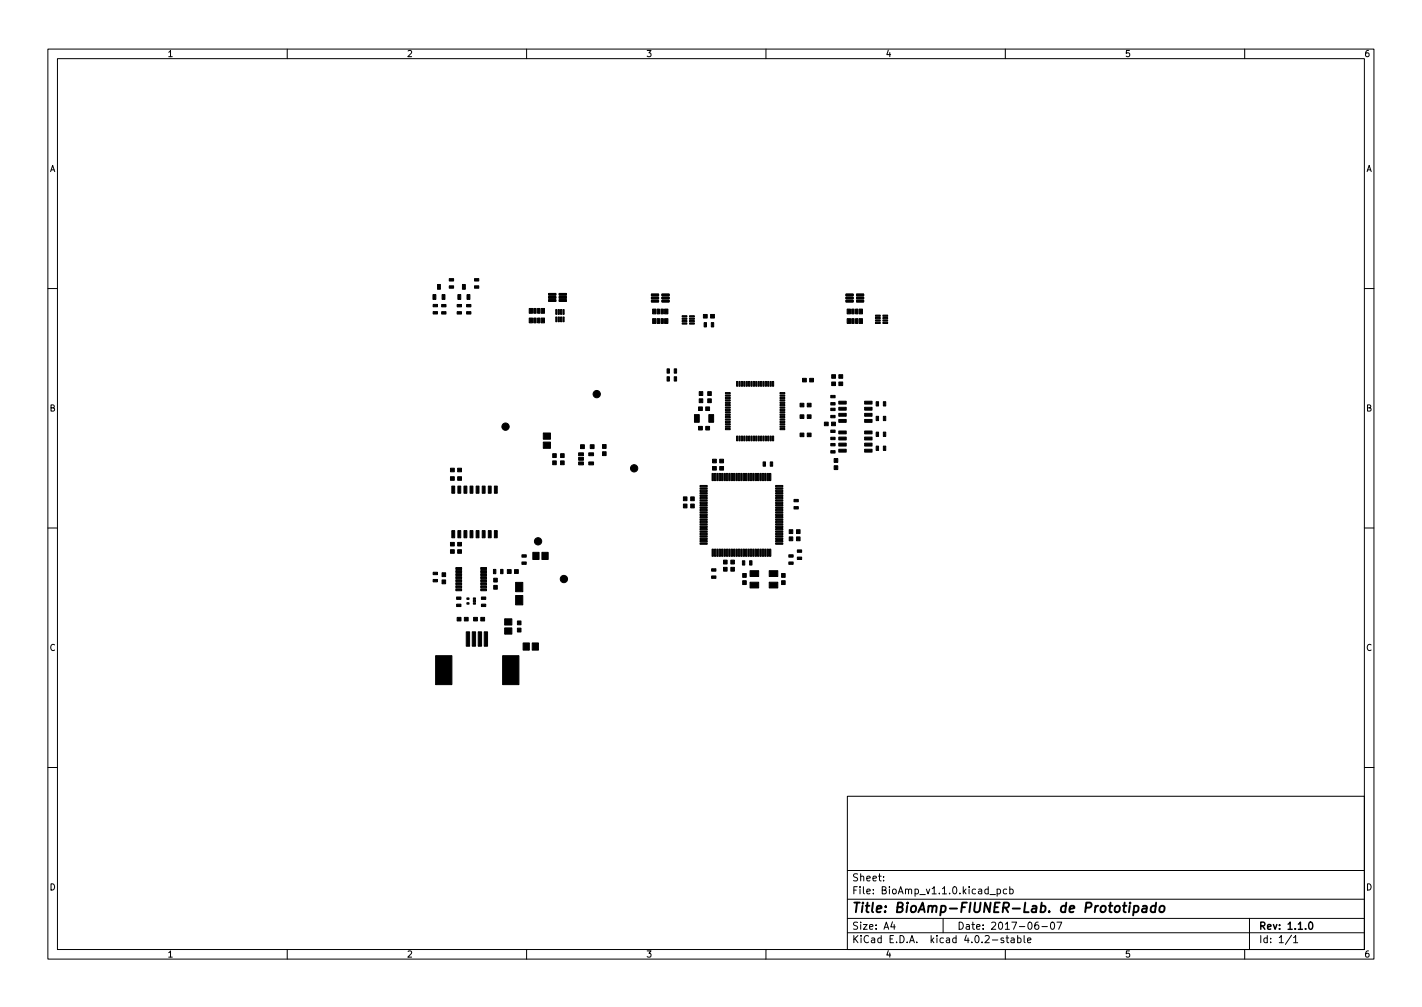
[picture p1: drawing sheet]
<svg xmlns="http://www.w3.org/2000/svg" width="297mm" height="210mm" viewBox="0 0 297 210" stroke-linecap="round" stroke-linejoin="round" font-family="sans-serif">
<defs><g id="words">
<text font-size="2.8" x="178" y="190.6">Title: BioAmp-FIUNER-Lab. de Prototipado</text>
<g font-size="2.1">
<text x="178" y="184">Sheet:</text>
<text x="178" y="186.7">File: BioAmp_v1.1.0.kicad_pcb</text>
<text x="178" y="196.9">KiCad E.D.A. kicad 4.0.2-stable</text>
<text x="178" y="194.1">Size: A4</text>
<text x="200" y="194.1">Date: 2017-06-07</text>
<text x="263" y="194.1">Rev: 1.1.0</text>
<text x="263" y="196.9">Id: 1/1</text>
</g>
<g font-size="1.8">
<text x="35" y="11.9">1</text>
<text x="85" y="11.9">2</text>
<text x="135" y="11.9">3</text>
<text x="185" y="11.9">4</text>
<text x="235" y="11.9">5</text>
<text x="285" y="11.9">6</text>
<text x="10.3" y="35.9">A</text>
<text x="285.3" y="35.9">A</text>
<text x="10.3" y="85.9">B</text>
<text x="285.3" y="85.9">B</text>
<text x="10.3" y="135.9">C</text>
<text x="285.3" y="135.9">C</text>
<text x="10.3" y="185.9">D</text>
<text x="285.3" y="185.9">D</text>
<text x="35" y="199.9">1</text>
<text x="85" y="199.9">2</text>
<text x="135" y="199.9">3</text>
<text x="185" y="199.9">4</text>
<text x="235" y="199.9">5</text>
<text x="285" y="199.9">6</text>
</g>
</g></defs>
<g fill="none" stroke="#000" stroke-width=".21">
<path d="M10 10.2h277v190.1h-277zM12 12.2h273v186.1h-273zM60 10.2v2M110 10.2v2M160 10.2v2M210 10.2v2M260 10.2v2M10 60.2h2M285 60.2h2M10 110.2h2M285 110.2h2M10 160.2h2"/>
<path d="M177 166.3h108v32h-108zM285 160.2h2M60 198.3v2M110 198.3v2M160 198.3v2M177 194.8h108M177 191.8h108M177 187.8h108M177 181.8h108M184.6 183.8v.1M184.6 183v.1M186.4 192.5l-.3 1h.9"/>
<path d="M186.8 193v1M197 191.8v3M206.8 186.8h1.1M208.3 185.7l.4-.1 .3 .3-.1 .7h-.6M208.3 185.6v1.5M209.6 195.9l-.3-.1-.2 .2v.3l.5 .1v.4h-.5M210 198.3v2M210.1 195.8h.6M210.3 185.7l-.4-.1-.3 .3 .1 .7h.6M210.4 195.3v1.3l.3 .2M210.9 185.7l.5-.1 .2 .3-.1 .7h-.6M210.9 185.1v1.5"/>
<path d="M211.2 195.9h.6l.1 .9M211.9 196.2l-.5 .1-.3 .2 .3 .3h.5M212.6 195.9l.4-.1 .3 .3-.2 .7h-.5M212.6 195.3v1.5M213.9 195.3v1.3l.2 .2M214.6 196.3l.8-.1-.1-.3-.4-.1-.3 .2 .1 .8h.6M216.9 192.5l-.5 .1a1.01 1.01 0 0 0 0 1.4l.5-.1 .1-.5-.3-.3-.4 .1-.2 .2M217.6 193.5h1.2M219.6 192.6l.2-.1a.8 .8 0 0 1 .5 .8 .8 .8 0 0 1-.5 .7 1 1 0 0 1-.2-1.4zM220.8 192.5h1l-.7 1.5M260 198.3v2M261 191.8v6.5"/>
<path d="M269.8 195.3l-1.3 1.9M270.2 195.8l.4-.5v1.5M270.2 196.8h.9"/>
</g>
<path d="M273.6 192.6l.1-.1a.8 .8 0 0 1 .5 .8 .8 .8 0 0 1-.5 .7 1 1 0 0 1-.1-1.4z" fill="none" stroke="#000" stroke-width=".3"/>
<path d="M236 189.1l-.2 1.4M236.1 188.5l-.1 .2M236.9 189.2h.8l.1 .3v.6a.66 .66 0 0 1-1 .3M236.9 189.1l-.2 2M238.7 189.2h.8l-.1 1.3M239.5 189.6l-.6 .1a.4 .4 0 0 0-.4 .3 .4 .4 0 0 0 .3 .5l.7-.1M241.4 189.2a.66 .66 0 0 0-1 .3l-.1 .6 .2 .3h.8M241.5 188.5l-.2 2M242.3 189.3l.2-.1a.5 .5 0 0 1 .8 .3l-.1 .6-.2 .3a.5 .5 0 0 1-.8-.3z" fill="none" stroke="#000" stroke-width=".4"/>
<g fill="#000" stroke="#000" stroke-width=".21">
<path d="M93.8 58.2h.9v.5h-.9zM93.8 59.7h.9v.5h-.9zM99.1 58.2h.9v.5h-.9zM99.1 59.7h.9v.5h-.9zM90.4 61.5h.6v1h-.6zM90.5 65.1h.9v.5h-.9zM90.5 63.6h.9v.5h-.9zM91.4 59.4h.6v1h-.6zM92.3 61.5h.6v1h-.6zM92.3 65.1h.9v.5h-.9zM92.3 63.6h.9v.5h-.9zM95.6 61.5h.6v1h-.6z"/>
<path d="M95.5 65.1h.9v.5h-.9zM95.5 63.6h.9v.5h-.9zM96.6 59.4h.6v1h-.6zM97.6 61.5h.6v1h-.6zM97.5 65.1h.9v.5h-.9zM97.5 63.6h.9v.5h-.9zM110.5 64.4h.7v1h-.7zM110.5 66.4h.7v1h-.7zM111.5 64.4h.5v1h-.5zM111.5 66.4h.5v1h-.5zM112.3 64.4h.5v1h-.5zM112.3 66.4h.5v1h-.5z"/>
<path d="M113 64.4h.7v1h-.7zM113 66.4h.7v1h-.7zM114.6 62.6h1.5v.3h-1.5zM114.6 61.9h1.5v.4h-1.5zM114.6 61.3h1.5v.3h-1.5zM116.1 64.6h.2v1h-.2zM116.1 66.2h.2v1h-.2zM116.8 61.3h1.5v.3h-1.5zM116.8 61.9h1.5v.4h-1.5zM116.8 62.6h1.5v.3h-1.5zM116.6 64.6h.2v1h-.2zM116.6 66.2h.2v1h-.2z"/>
<path d="M117.1 64.6h.2v1h-.2zM117.1 66.2h.2v1h-.2zM117.6 64.6h.2v1h-.2zM117.6 66.2h.2v1h-.2zM136.3 64.5h.7v1h-.7zM136.3 66.5h.7v1h-.7zM136.1 62.7h1.5v.3h-1.5zM136.1 62h1.5v.4h-1.5zM136.1 61.4h1.5v.3h-1.5zM137.3 64.5h.5v1h-.5zM137.3 66.5h.5v1h-.5zM138.1 64.5h.5v1h-.5z"/>
<path d="M138.1 66.5h.5v1h-.5zM139.3 77h.5v.9h-.5zM139.3 78.7h.5v.9h-.5zM138.8 64.5h.7v1h-.7zM138.8 66.5h.7v1h-.7zM138.3 61.4h1.5v.3h-1.5zM138.3 62h1.5v.4h-1.5zM138.3 62.7h1.5v.3h-1.5zM140.8 77h.5v.9h-.5zM140.8 78.7h.5v.9h-.5zM142.5 67.4h1v.3h-1zM142.5 65.9h1v.3h-1z"/>
<path d="M142.5 66.4h1v.3h-1zM142.5 66.9h1v.3h-1zM144 66.9h1v.3h-1zM144 66.4h1v.3h-1zM144 65.9h1v.3h-1zM144 67.4h1v.3h-1zM146.9 65.7h.8v.7h-.8zM147.1 67.4h.5v.9h-.5zM148.4 65.7h.8v.7h-.8zM148.6 67.4h.5v.9h-.5zM153.9 79.6h.2v1h-.2zM154.4 79.6h.2v1h-.2z"/>
<path d="M154.9 79.6h.2v1h-.2zM155.4 79.6h.2v1h-.2zM155.9 79.6h.2v1h-.2zM156.4 79.6h.2v1h-.2zM156.9 79.6h.2v1h-.2zM157.4 79.6h.2v1h-.2zM157.9 79.6h.2v1h-.2zM158.4 79.6h.2v1h-.2zM158.9 79.6h.2v1h-.2zM159.4 79.6h.2v1h-.2zM159.9 79.6h.2v1h-.2zM160.4 79.6h.2v1h-.2z"/>
<path d="M160.9 79.6h.2v1h-.2zM161.4 79.6h.2v1h-.2zM167.6 79h.8v.7h-.8zM169.1 79h.8v.7h-.8zM173.7 78.2h.8v.8h-.8zM175.2 78.2h.8v.8h-.8zM177 64.5h.7v1h-.7zM177 66.5h.7v1h-.7zM176.7 62.7h1.5v.3h-1.5zM176.7 62h1.5v.4h-1.5zM176.7 61.4h1.5v.3h-1.5zM177.9 64.5h.5v1h-.5z"/>
<path d="M177.9 66.5h.5v1h-.5zM178.7 64.5h.5v1h-.5zM178.7 66.5h.5v1h-.5zM179.5 64.5h.7v1h-.7zM179.5 66.5h.7v1h-.7zM178.9 61.4h1.5v.3h-1.5zM178.9 62h1.5v.4h-1.5zM178.9 62.7h1.5v.3h-1.5zM182.9 67.3h1v.2h-1zM182.9 65.8h1v.2h-1zM182.9 66.3h1v.2h-1zM182.9 66.8h1v.2h-1z"/>
<path d="M184.4 66.8h1v.2h-1zM184.4 66.3h1v.2h-1zM184.4 65.8h1v.2h-1zM184.4 67.3h1v.2h-1zM94.1 97.8h.8v.7h-.8zM95.6 97.8h.8v.7h-.8zM113.5 92.3h1.5v1.3h-1.5zM113.5 90.4h1.5v1.3h-1.5zM115.4 96.2h.8v.8h-.8zM115.4 94.7h.8v.8h-.8zM117.1 96.2h.7v.8h-.7zM117.1 94.7h.7v.8h-.7z"/>
<path d="M120.9 94.5h1v.6h-1zM120.9 96.5h1v.6h-1zM120.9 95.5h1v.6h-1zM121.3 92.9h.8v.8h-.8zM123 96.5h1v.6h-1zM123 94.5h1v.6h-1zM123.3 92.9h.8v.8h-.8zM125.9 94.3h.7v.8h-.7zM125.9 92.8h.7v.8h-.7zM145.1 86.6h1v1.6h-1zM145.9 85h.8v.7h-.8zM145.9 89h.8v.8h-.8z"/>
<path d="M146.1 83.3h.7v.8h-.7zM146.1 81.8h.7v.8h-.7zM147.4 85h.8v.7h-.8zM147.4 89h.8v.8h-.8zM147.8 83.3h.8v.8h-.8zM147.8 81.8h.8v.8h-.8zM148.1 86.6h1v1.6h-1zM148.8 95.9h.8v.7h-.8zM148.8 97.4h.8v.8h-.8zM150.3 95.9h.8v.7h-.8zM150.3 97.4h.8v.8h-.8zM151.5 82h1v.2h-1z"/>
<path d="M151.5 82.5h1v.2h-1zM151.5 83h1v.2h-1zM151.5 83.5h1v.2h-1zM151.5 84h1v.2h-1zM151.5 84.5h1v.2h-1zM151.5 85h1v.2h-1zM151.5 85.5h1v.2h-1zM151.5 86h1v.2h-1zM151.5 86.5h1v.2h-1zM151.5 87h1v.2h-1zM151.5 87.5h1v.2h-1zM151.5 88h1v.2h-1z"/>
<path d="M151.5 88.5h1v.2h-1zM151.5 89h1v.2h-1zM151.5 89.5h1v.2h-1zM153.9 91h.2v1h-.2zM154.4 91h.2v1h-.2zM154.9 91h.2v1h-.2zM155.4 91h.2v1h-.2zM155.9 91h.2v1h-.2zM156.4 91h.2v1h-.2zM156.9 91h.2v1h-.2zM157.4 91h.2v1h-.2zM157.9 91h.2v1h-.2z"/>
<path d="M158.4 91h.2v1h-.2zM158.9 91h.2v1h-.2zM159.4 91h.2v1h-.2zM159.4 96.4h.5v.9h-.5zM159.9 91h.2v1h-.2zM160.4 91h.2v1h-.2zM160.9 91h.2v1h-.2zM160.9 96.4h.5v.9h-.5zM161.4 91h.2v1h-.2zM162.9 89.5h1v.2h-1zM162.9 89h1v.2h-1zM162.9 88.5h1v.2h-1z"/>
<path d="M162.9 88h1v.2h-1zM162.9 87.5h1v.2h-1zM162.9 87h1v.2h-1zM162.9 86.5h1v.2h-1zM162.9 86h1v.2h-1zM162.9 85.5h1v.2h-1zM162.9 85h1v.2h-1zM162.9 84.5h1v.2h-1zM162.9 84h1v.2h-1zM162.9 83.5h1v.2h-1zM162.9 83h1v.2h-1zM162.9 82.5h1v.2h-1z"/>
<path d="M162.9 82h1v.2h-1zM167.1 86.6h.8v.8h-.8zM167.1 84.2h.8v.8h-.8zM167.1 90.4h.8v.8h-.8zM168.6 86.6h.8v.8h-.8zM168.6 84.2h.8v.8h-.8zM168.6 90.4h.8v.8h-.8zM172.2 88.1h.8v.8h-.8zM173.5 92.6h.9v.5h-.9zM173.5 94.1h.9v.5h-.9zM173.5 85.2h.9v.5h-.9zM173.5 86.7h.9v.5h-.9z"/>
<path d="M173.7 88.1h.8v.8h-.8zM173.7 79.8h.8v.7h-.8zM174.3 95.7h.7v.8h-.7zM174.3 97.2h.7v.8h-.7zM173.5 84.1h.9v.5h-.9zM173.5 82.6h.9v.5h-.9zM173.5 91.3h.9v.5h-.9zM173.5 89.8h.9v.5h-.9zM175.2 79.8h.8v.7h-.8zM175.2 83.8h1.6v.6h-1.6zM175.2 85h1.6v.6h-1.6zM175.2 86.3h1.6v.6h-1.6z"/>
<path d="M175.2 87.6h1.6v.6h-1.6zM175.2 90h1.6v.6h-1.6zM175.2 91.3h1.6v.6h-1.6zM175.2 92.5h1.6v.6h-1.6zM175.2 93.8h1.6v.6h-1.6zM180.6 87.6h1.6v.6h-1.6zM180.6 86.3h1.6v.6h-1.6zM180.6 85h1.6v.6h-1.6zM180.6 83.8h1.6v.6h-1.6zM180.6 93.8h1.6v.6h-1.6zM180.6 92.5h1.6v.6h-1.6zM180.6 91.3h1.6v.6h-1.6z"/>
<path d="M180.6 90h1.6v.6h-1.6zM183 86.9h.5v.9h-.5zM183 83.9h.5v.9h-.5zM183 93.1h.5v.9h-.5zM183 90.2h.5v.9h-.5zM184.5 86.9h.5v.9h-.5zM184.5 83.9h.5v.9h-.5zM184.5 93.1h.5v.9h-.5zM184.5 90.2h.5v.9h-.5zM90.5 119.5h.9v.5h-.9zM92.3 119.6h.8v.8h-.8zM94.1 113.3h.8v.7h-.8z"/>
<path d="M94.1 114.8h.8v.7h-.8zM94.1 99.5h.8v.8h-.8zM94.4 110.8h.6v1.5h-.6zM94.4 101.5h.6v1.5h-.6zM95.2 118.5h1.2v.4h-1.2zM95.2 119.1h1.2v.4h-1.2zM95.6 113.3h.8v.7h-.8zM95.6 114.8h.8v.7h-.8zM95.6 99.5h.8v.8h-.8zM95.6 110.8h.6v1.5h-.6zM95.6 101.5h.6v1.5h-.6zM96.9 110.8h.6v1.5h-.6z"/>
<path d="M96.9 101.5h.6v1.5h-.6zM98.2 110.8h.6v1.5h-.6zM98.2 101.5h.6v1.5h-.6zM99.5 110.8h.6v1.5h-.6zM99.5 101.5h.6v1.5h-.6zM100.4 119.1h1.2v.4h-1.2zM100.4 118.5h1.2v.4h-1.2zM100.7 110.8h.6v1.5h-.6zM100.7 101.5h.6v1.5h-.6zM102 110.8h.6v1.5h-.6zM102 101.5h.6v1.5h-.6zM103.1 118.9h.5v.9h-.5z"/>
<path d="M103.3 110.8h.6v1.5h-.6zM103.3 101.5h.6v1.5h-.6zM104.6 118.9h.5v.9h-.5zM106 118.9h.8v.8h-.8zM107.5 118.9h.8v.8h-.8zM109 115.8h.9v.5h-.9zM109 117.3h.9v.5h-.9zM111.3 115.3h1.3v1.5h-1.3zM113.2 115.3h1.3v1.5h-1.3zM142.8 105.2h.7v.8h-.7zM142.8 103.7h.7v.8h-.7zM144.3 105.2h.7v.8h-.7z"/>
<path d="M144.3 103.7h.7v.8h-.7zM146.2 101.4h1.5v.2h-1.5zM146.2 101.9h1.5v.2h-1.5zM146.2 102.4h1.5v.2h-1.5zM146.2 102.9h1.5v.2h-1.5zM146.2 103.4h1.5v.2h-1.5zM146.2 103.9h1.5v.2h-1.5zM146.2 104.4h1.5v.2h-1.5zM146.2 104.9h1.5v.2h-1.5zM146.2 105.4h1.5v.2h-1.5zM146.2 105.9h1.5v.2h-1.5zM146.2 106.4h1.5v.2h-1.5z"/>
<path d="M146.2 106.9h1.5v.2h-1.5zM146.2 107.4h1.5v.2h-1.5zM146.2 107.9h1.5v.2h-1.5zM146.2 108.4h1.5v.2h-1.5zM146.2 108.9h1.5v.2h-1.5zM146.2 109.4h1.5v.2h-1.5zM146.2 109.9h1.5v.2h-1.5zM146.2 110.4h1.5v.2h-1.5zM146.2 110.9h1.5v.2h-1.5zM146.2 111.4h1.5v.2h-1.5zM146.2 111.9h1.5v.2h-1.5zM146.2 112.4h1.5v.2h-1.5z"/>
<path d="M146.2 112.9h1.5v.2h-1.5zM146.2 113.4h1.5v.2h-1.5zM148.6 118.8h.9v.5h-.9zM148.7 114.6h.3v1.5h-.3zM148.7 98.8h.3v1.5h-.3zM149.2 114.6h.3v1.5h-.3zM149.2 98.8h.3v1.5h-.3zM149.7 114.6h.3v1.5h-.3zM149.7 98.8h.3v1.5h-.3zM150.2 114.6h.3v1.5h-.3zM150.2 98.8h.3v1.5h-.3zM150.7 114.6h.3v1.5h-.3z"/>
<path d="M150.7 98.8h.3v1.5h-.3zM151.1 117h.8v.8h-.8zM151.1 118.5h.8v.8h-.8zM151.2 114.6h.3v1.5h-.3zM151.2 98.8h.3v1.5h-.3zM151.7 114.6h.3v1.5h-.3zM151.7 98.8h.3v1.5h-.3zM152.2 114.6h.3v1.5h-.3zM152.2 98.8h.3v1.5h-.3zM152.7 117h.7v.8h-.7zM152.7 118.5h.7v.8h-.7zM152.7 114.6h.3v1.5h-.3z"/>
<path d="M152.7 98.8h.3v1.5h-.3zM153.2 114.6h.3v1.5h-.3zM153.2 98.8h.3v1.5h-.3zM153.7 114.6h.3v1.5h-.3zM153.7 98.8h.3v1.5h-.3zM154.2 114.6h.3v1.5h-.3zM154.2 98.8h.3v1.5h-.3zM154.7 114.6h.3v1.5h-.3zM154.7 98.8h.3v1.5h-.3zM155.2 114.6h.3v1.5h-.3zM155.2 98.8h.3v1.5h-.3zM155.1 117.1h.5v.9h-.5z"/>
<path d="M155.7 114.6h.3v1.5h-.3zM155.7 98.8h.3v1.5h-.3zM156.2 114.6h.3v1.5h-.3zM156.2 98.8h.3v1.5h-.3zM156.7 114.6h.3v1.5h-.3zM156.7 98.8h.3v1.5h-.3zM156.6 117.1h.5v.9h-.5zM157.2 114.6h.3v1.5h-.3zM157.2 98.8h.3v1.5h-.3zM157.7 114.6h.3v1.5h-.3zM157.7 98.8h.3v1.5h-.3zM156.7 119.2h1.8v1.2h-1.8z"/>
<path d="M158.2 114.6h.3v1.5h-.3zM158.2 98.8h.3v1.5h-.3zM158.7 114.6h.3v1.5h-.3zM158.7 98.8h.3v1.5h-.3zM159.2 114.6h.3v1.5h-.3zM159.2 98.8h.3v1.5h-.3zM159.7 114.6h.3v1.5h-.3zM159.7 98.8h.3v1.5h-.3zM160.2 114.6h.3v1.5h-.3zM160.2 98.8h.3v1.5h-.3zM160.7 114.6h.3v1.5h-.3zM160.7 98.8h.3v1.5h-.3z"/>
<path d="M160.7 119.2h1.8v1.2h-1.8zM163.3 119.7h.7v.8h-.7zM162 113.4h1.5v.2h-1.5zM162 112.9h1.5v.2h-1.5zM162 112.4h1.5v.2h-1.5zM162 111.9h1.5v.2h-1.5zM162 111.4h1.5v.2h-1.5zM162 110.9h1.5v.2h-1.5zM162 110.4h1.5v.2h-1.5zM162 109.9h1.5v.2h-1.5zM162 109.4h1.5v.2h-1.5zM162 108.9h1.5v.2h-1.5z"/>
<path d="M162 108.4h1.5v.2h-1.5zM162 107.9h1.5v.2h-1.5zM162 107.4h1.5v.2h-1.5zM162 106.9h1.5v.2h-1.5zM162 106.4h1.5v.2h-1.5zM162 105.9h1.5v.2h-1.5zM162 105.4h1.5v.2h-1.5zM162 104.9h1.5v.2h-1.5zM162 104.4h1.5v.2h-1.5zM162 103.9h1.5v.2h-1.5zM162 103.4h1.5v.2h-1.5zM162 102.9h1.5v.2h-1.5z"/>
<path d="M162 102.4h1.5v.2h-1.5zM162 101.9h1.5v.2h-1.5zM162 101.4h1.5v.2h-1.5zM164.8 115.8h.9v.5h-.9zM164.8 117.3h.9v.5h-.9zM164.9 112.1h.7v.8h-.7zM164.9 110.6h.7v.8h-.7zM165.9 105.8h.9v.5h-.9zM165.9 104.3h.9v.5h-.9zM166.4 112.1h.7v.8h-.7zM166.4 110.6h.7v.8h-.7zM166.6 116.3h.9v.5h-.9z"/>
<path d="M166.6 114.8h.9v.5h-.9zM90.5 121h.9v.5h-.9zM92.3 121.1h.8v.8h-.8zM95.2 119.8h1.2v.4h-1.2zM95.2 120.4h1.2v.4h-1.2zM95.2 121h1.2v.4h-1.2zM95.2 121.7h1.2v.4h-1.2zM95.2 122.3h1.2v.4h-1.2zM95.2 122.9h1.2v.4h-1.2zM95.4 124.6h.9v.5h-.9zM95.4 126.1h.9v.5h-.9zM95.5 128.9h.8v.8h-.8z"/>
<path d="M97 128.9h.8v.8h-.8zM97.5 124.8h.5v.3h-.5zM97.5 125.8h.5v.3h-.5zM97.4 131.9h.7v3h-.7zM98.9 128.9h.8v.8h-.8zM98.9 125.8h.4v.3h-.4zM98.9 124.8h.4v.3h-.4zM98.9 125.3h.4v.3h-.4zM98.6 131.9h.7v3h-.7zM100.4 122.9h1.2v.4h-1.2zM100.4 122.3h1.2v.4h-1.2zM100.4 121.7h1.2v.4h-1.2z"/>
<path d="M100.4 121h1.2v.4h-1.2zM100.4 120.4h1.2v.4h-1.2zM100.4 119.8h1.2v.4h-1.2zM100.4 128.9h.8v.8h-.8zM100.6 124.6h.9v.5h-.9zM100.6 126.1h.9v.5h-.9zM99.9 131.9h.7v3h-.7zM101.1 131.9h.7v3h-.7zM103.1 122.2h.8v.8h-.8zM103.1 120.7h.8v.8h-.8zM105.4 129.2h1.5v1.3h-1.5zM105.4 131.1h1.5v1.3h-1.5z"/>
<path d="M107.7 124.3h1.5v2h-1.5zM107.7 121.6h1.5v1.9h-1.5zM108.1 131.2h.7v.8h-.7zM108.1 129.7h.7v.8h-.7zM109.3 134.2h1.3v1.5h-1.3zM111.2 134.2h1.3v1.5h-1.3zM148.6 120.3h.9v.5h-.9zM155.1 121.2h.8v.8h-.8zM155.1 119.7h.8v.8h-.8zM156.7 121.6h1.8v1.2h-1.8zM160.7 121.6h1.8v1.2h-1.8zM163.3 121.2h.7v.8h-.7z"/>
<path d="M91 136.9h3.4v6h-3.4zM105 136.9h3.4v6h-3.4z"/>
<circle cx="105.6" cy="89.1" r=".76"/>
<circle cx="124.7" cy="82.3" r=".76"/>
<circle cx="132.5" cy="97.8" r=".76"/>
<circle cx="112.4" cy="113" r=".76"/>
<circle cx="117.8" cy="120.9" r=".76"/>
</g>
<use href="#words"/>
</svg>
